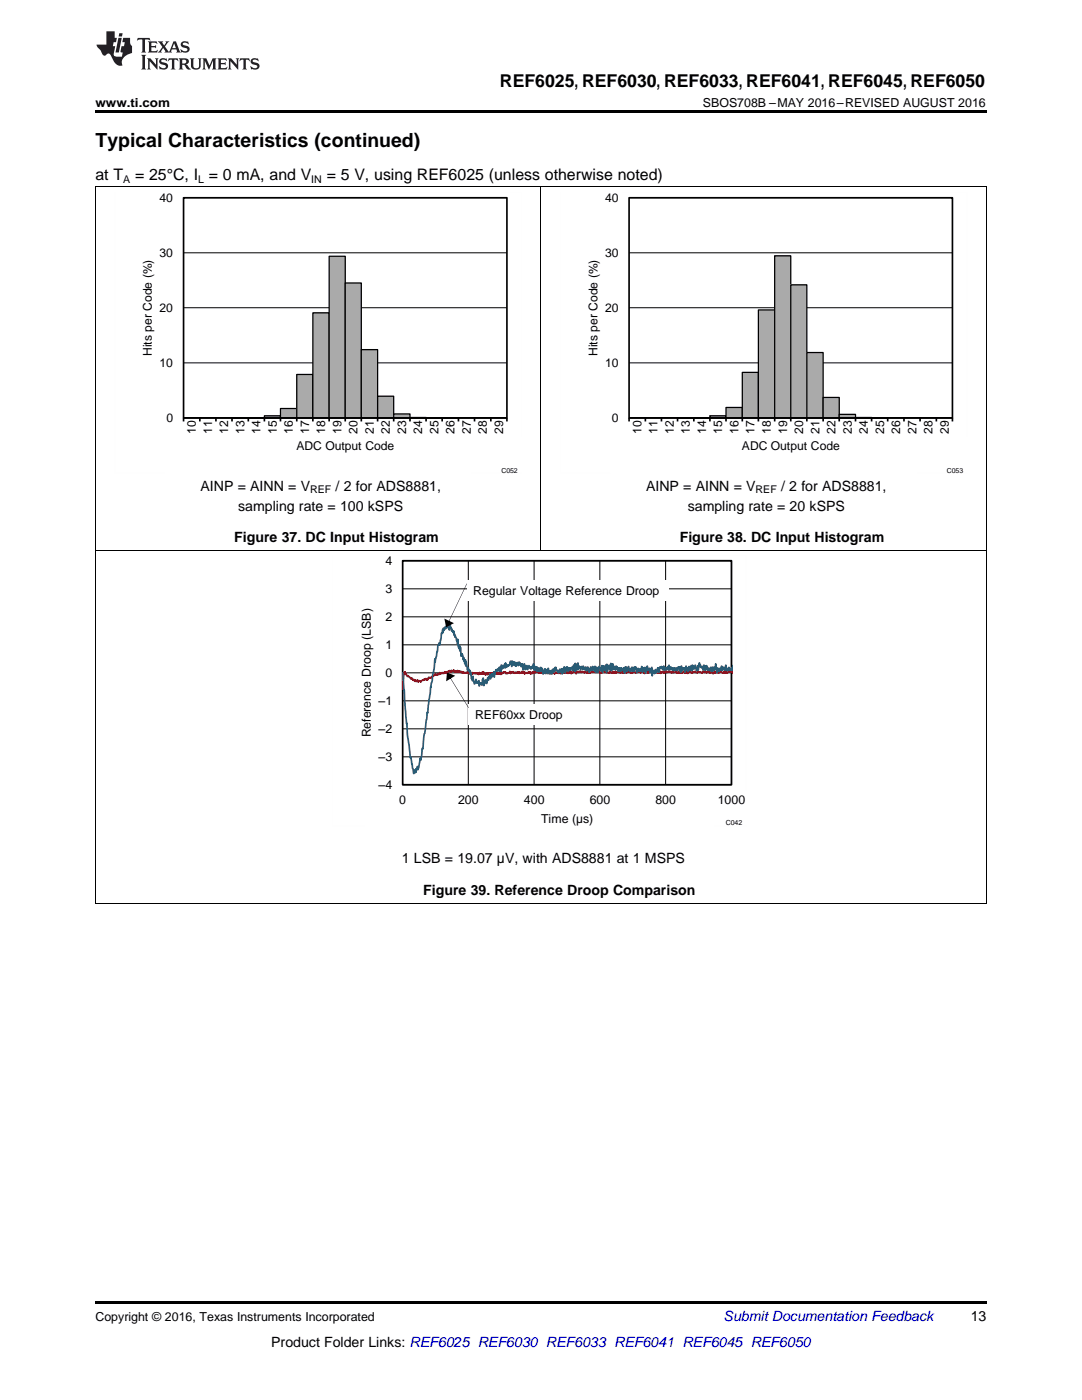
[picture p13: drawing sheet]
<svg xmlns="http://www.w3.org/2000/svg" width="216mm" height="279mm" viewBox="0 0 216 279" stroke-linecap="round" stroke-linejoin="round" font-family="sans-serif">
<defs><g id="words">
<text font-size="3.9" x="19" y="29.3">Typical Characteristics (continued)</text>
<text font-size="3.5" x="99.8" y="17.3">REF6025, REF6030, REF6033, REF6041, REF6045, REF6050</text>
<g font-size="3.2">
<text x="19" y="36">at T</text>
<text x="27" y="36">= 25°C, I = 0 mA, and V</text>
<text x="65.2" y="36">= 5 V, using REF6025 (unless otherwise noted)</text>
</g>
<g font-size="2.8">
<text x="40" y="97.9">AINP = AINN = V</text>
<text x="47.5" y="101.9">sampling rate = 100 kSPS</text>
<text x="67" y="97.9">/ 2 for ADS8881,</text>
<text x="128.9" y="97.9">AINP = AINN = V</text>
<text x="137.2" y="101.9">sampling rate = 20 kSPS</text>
<text x="155.9" y="97.9">/ 2 for ADS8881,</text>
<text x="46.7" y="108.2">Figure 37. DC Input Histogram</text>
<text x="135.6" y="108.2">Figure 38. DC Input Histogram</text>
<text x="80.2" y="172.3">1 LSB = 19.07 µV, with ADS8881 at 1 MSPS</text>
<text x="84.5" y="178.6">Figure 39. Reference Droop Comparison</text>
<text x="193.7" y="263.6">13</text>
<text x="54.1" y="268.9">Product Folder Links: REF6025 REF6030 REF6033 REF6041 REF6045 REF6050</text>
</g>
<text font-size="2.8" fill="#0000c8" x="144.4" y="263.6">Submit Documentation Feedback</text>
<g font-size="2.5">
<text x="19" y="21.4">www.ti.com</text>
<text x="140.3" y="21.4">SBOS708B –MAY 2016–REVISED AUGUST 2016</text>
<text x="76.9" y="112.7">4</text>
<text x="76.9" y="118.3">3</text>
<text x="94.4" y="118.7">Regular Voltage Reference Droop</text>
<text x="76.9" y="123.9">2</text>
<text x="76.9" y="129.5">1</text>
<text x="76.9" y="135.1">0</text>
<text x="75.6" y="140.7">±1</text>
<text x="94.8" y="143.5">REF60xx Droop</text>
<text x="74" y="147.2" transform="rotate(-90 74 147.2)">Reference Droop (LSB)</text>
<text x="75.6" y="146.3">±2</text>
<text x="75.6" y="151.9">±3</text>
<text x="75.6" y="157.5">±4</text>
<text x="79.7" y="160.4">0</text>
<text x="91.4" y="160.4">200</text>
<text x="104.5" y="160.4">400</text>
<text x="117.7" y="160.4">600</text>
<text x="130.8" y="160.4">800</text>
<text x="143.2" y="160.4">1000</text>
<text x="108" y="164.3">Time (µs)</text>
<text x="19" y="263.6">Copyright © 2016, Texas Instruments Incorporated</text>
</g>
<g font-size="2.4">
<text x="31.8" y="40.3">40</text>
<text x="120.7" y="40.3">40</text>
<text x="31.8" y="51.2">30</text>
<text x="120.7" y="51.2">30</text>
<text x="31.8" y="62.2">20</text>
<text x="120.7" y="62.2">20</text>
<text x="30.3" y="71.1" transform="rotate(-90 30.3 71.1)">Hits per Code (%)</text>
<text x="119.2" y="71.1" transform="rotate(-90 119.2 71.1)">Hits per Code (%)</text>
<text x="31.8" y="73.2">10</text>
<text x="120.7" y="73.2">10</text>
<text x="33.2" y="84.2">0</text>
<text x="39.1" y="86.5" transform="rotate(-90 39.1 86.5)">10</text>
<text x="42.3" y="86.5" transform="rotate(-90 42.3 86.5)">11</text>
<text x="45.6" y="86.5" transform="rotate(-90 45.6 86.5)">12</text>
<text x="48.8" y="86.5" transform="rotate(-90 48.8 86.5)">13</text>
<text x="52" y="86.5" transform="rotate(-90 52 86.5)">14</text>
<text x="55.2" y="86.5" transform="rotate(-90 55.2 86.5)">15</text>
<text x="58.5" y="86.5" transform="rotate(-90 58.5 86.5)">16</text>
<text x="59.1" y="89.9">ADC Output Code</text>
<text x="61.7" y="86.5" transform="rotate(-90 61.7 86.5)">17</text>
<text x="64.9" y="86.5" transform="rotate(-90 64.9 86.5)">18</text>
<text x="68.1" y="86.5" transform="rotate(-90 68.1 86.5)">19</text>
<text x="71.4" y="86.5" transform="rotate(-90 71.4 86.5)">20</text>
<text x="74.6" y="86.5" transform="rotate(-90 74.6 86.5)">21</text>
<text x="77.8" y="86.5" transform="rotate(-90 77.8 86.5)">22</text>
<text x="81" y="86.5" transform="rotate(-90 81 86.5)">23</text>
<text x="84.3" y="86.5" transform="rotate(-90 84.3 86.5)">24</text>
<text x="87.5" y="86.5" transform="rotate(-90 87.5 86.5)">25</text>
<text x="90.7" y="86.5" transform="rotate(-90 90.7 86.5)">26</text>
<text x="93.9" y="86.5" transform="rotate(-90 93.9 86.5)">27</text>
<text x="97.2" y="86.5" transform="rotate(-90 97.2 86.5)">28</text>
<text x="100.4" y="86.5" transform="rotate(-90 100.4 86.5)">29</text>
<text x="122.1" y="84.2">0</text>
<text x="128" y="86.5" transform="rotate(-90 128 86.5)">10</text>
<text x="131.2" y="86.5" transform="rotate(-90 131.2 86.5)">11</text>
<text x="134.5" y="86.5" transform="rotate(-90 134.5 86.5)">12</text>
<text x="137.7" y="86.5" transform="rotate(-90 137.7 86.5)">13</text>
<text x="140.9" y="86.5" transform="rotate(-90 140.9 86.5)">14</text>
<text x="144.1" y="86.5" transform="rotate(-90 144.1 86.5)">15</text>
<text x="147.4" y="86.5" transform="rotate(-90 147.4 86.5)">16</text>
<text x="148" y="89.9">ADC Output Code</text>
<text x="150.6" y="86.5" transform="rotate(-90 150.6 86.5)">17</text>
<text x="153.8" y="86.5" transform="rotate(-90 153.8 86.5)">18</text>
<text x="157" y="86.5" transform="rotate(-90 157 86.5)">19</text>
<text x="160.3" y="86.5" transform="rotate(-90 160.3 86.5)">20</text>
<text x="163.5" y="86.5" transform="rotate(-90 163.5 86.5)">21</text>
<text x="166.7" y="86.5" transform="rotate(-90 166.7 86.5)">22</text>
<text x="169.9" y="86.5" transform="rotate(-90 169.9 86.5)">23</text>
<text x="173.2" y="86.5" transform="rotate(-90 173.2 86.5)">24</text>
<text x="176.4" y="86.5" transform="rotate(-90 176.4 86.5)">25</text>
<text x="179.6" y="86.5" transform="rotate(-90 179.6 86.5)">26</text>
<text x="182.8" y="86.5" transform="rotate(-90 182.8 86.5)">27</text>
<text x="186.1" y="86.5" transform="rotate(-90 186.1 86.5)">28</text>
<text x="189.3" y="86.5" transform="rotate(-90 189.3 86.5)">29</text>
</g>
<g font-size="2.1">
<text x="24.6" y="36.6">A</text>
<text x="39.5" y="36.6">L</text>
<text x="62.1" y="36.6">IN</text>
<text x="61.9" y="98.5">REF</text>
<text x="150.8" y="98.5">REF</text>
</g>
<g font-size="1.4">
<text x="100" y="94.3">C052</text>
<text x="188.9" y="94.3">C053</text>
<text x="144.8" y="164.7">C042</text>
</g>
</g></defs>
<path d="M19 180.3l.2 .1zM196.7 180.3l.1 .1zM19 259.7h177.8v.5h-177.8z" fill="#000"/>
<g fill="none" stroke="#000" stroke-width=".2">
<path d="M19.1 110v70.4M80.3 111.9h65.6v44.7h-65.6zM80.3 117.5h65.6M93.4 111.9v44.7M106.6 111.9v44.7M119.7 111.9v44.7M132.8 111.9v44.7M196.8 110v70.4M80.3 139.9h65.6M80.3 134.3h65.6M80.3 128.7h65.6M80.3 123.1h65.6"/>
<path d="M80.3 151h65.6M80.3 145.5h65.6M19 180.3h177.8"/>
</g>
<path d="M80.3 111.9h65.7v44.7h-65.7z" fill="none" stroke="#000" stroke-width=".34"/>
<path d="M124 134l-.1 .3-.1-.3-.1 .2h-.2l-.1-.2-.3 .1-.1 .2-.1-.2-.2 .2v-.2l-.1 .2-.3-.1-.1-.1-.1 .3-.3-.3-.2 .2-.3-.2-.4 .1-.1-.2-.1 .2-.2-.2-.1 .2-.2-.1-.1 .2-.1-.2v.3l-.1-.2-.1 .1-.2-.2-.2 .1-.1-.3-.2 .4-.1-.3-.2 .3-.1-.2-.4-.1-.1 .2-.2-.3-.2 .4-.1-.1-.1 .1-.1-.3-.1 .2-.2-.1v.2l-.1-.3-.1 .3-.2-.3-.2 .3-.3-.3-.3 .2-.2-.2-.1 .2-.1-.3-.1 .3-.2-.2-.1 .2v-.2l-.2 .5-.4-.6-.3 .4-.2-.2-.1 .4-.2-.5-.2 .4-.1-.3-.2 .3v-.3l-.1 .2-.2-.3-.1 .4-.1-.3-.2 .2-.1-.2-.1 .2-.1-.3-.1 .3-.1-.2-.3 .3-.3-.3-.1 .3-.6-.3-.1 .5-.1-.6-.1 .3-.2-.1-.1 .2-.1-.3-.1 .3-.1-.2v.3l-.2-.4-.1 .4-.1-.3-.2 .1-.1-.3-.1 .4-.1-.4-.1 .3v-.1l-.2 .1-.2-.3-.3 .3-.2-.2-.1 .2-.1-.3-.2 .4-.2-.3-.2 .1-.2-.1v.1l-.2-.2-.1 .3v-.2l-.1 .2-.1-.2h-.2v.3l-.1-.2-.1 .3-.2-.3v.3l-.3-.4-.1 .3v-.3l-.2 .3-.5-.2-.1 .3-.1-.5-.4 .4-.1-.4-.1 .3-.2-.1-.1 .2-.1-.3-.2 .2-.1-.2-.1 .2-.4-.1-.1 .2-.1-.3-.1 .2-.1-.3-.2 .2-.1-.1-.1 .2-.1-.1v.2l-.2-.4v.3h-.4v.1l-.2-.1-.1 .2-.2-.4-.1 .1-.2-.1-.1 .2-.1-.1-.1 .3-.1-.4-.1 .5-.2-.3-.1 .2-.3-.2-.1 .2-.1-.2-.1 .2h-.1l-.1-.2-.2 .2-.2-.2-.2 .2v-.2l-.2 .3-.3-.3-.2 .2-.1-.2-.1 .3-.1-.2v.3l-.2-.3-.2 .3-.1-.2h-.2l-.1-.4-.1 .4v-.3l-.1 .3-.1-.3-.1 .2-.1-.1v.2l-.1-.2-.1 .2-.1-.3-.2 .4-.1-.3-.1 .2-.1-.2-.4 .2-.4-.2-.1 .2-.1-.3-.5 .3-.1-.3-.1 .2-.1-.4-.1 .3v-.1l-.2 .1v-.2l-.2 .3-.4-.2v.1l-.1-.2-.2 .2v-.3l-.2 .2-.1-.2-.1 .2-.1-.3-.3 .3-.1-.4-.3 .4-.1-.3-.3 .2v-.4l-.2 .3-.1-.1-.1 .1-.1-.2-.1 .3-.1-.2-.1 .1-.1-.2-.3 .2-.2 .4-.1-.3-.3 .2-.1-.2-.1 .3-.2-.2-.1 .2-.1-.2-.3 .3-.1-.3-.2 .4-.2-.1-.1 .3-.1-.2-.1 .1-.3-.2-.1 .3-.2 .1-.1-.2v.3l-.1-.1-.2 .3-.1-.1-.1 .3-.2-.1-.1-.2-.3 .6v-.3l-.1 .3-.1-.3v.3l-.1-.3-.1 .2-.2-.1-.1 .2-.5 .1-.1 .3-.2-.3-.2 .2-.1-.1-.1 .2v-.4l-.1 .3-.1-.2-.1 .2-.2-.3-.1 .3-.2-.4-.1 .2-.1-.2v.1l-.2-.4-.1 .2-.7-.7-.1 .2-.5-.9-.2 .3-.2 3.1-.1-3.2M146.3 134.2h-.5v-.4l-.2 .3h-.2l-.3 .2-.2-.2-.1 .2-.2-.2v.3l-.1-.4-.1 .2-.2 .1-.5-.3-.2 .3-.1-.2-.1 .2-.3-.3-.3 .3v-.3l-.1 .3-.2-.1-.1 .3-.1-.5-.2 .3-.2-.2-.1 .2-.1-.2-.2 .1-.3-.2-.1 .3v-.2h-.2l-.1 .2-.2-.3-.2 .2-.1-.3-.1 .4-.2-.1h-.2l-.2-.2-.2 .2-.1-.1-.1 .2-.2-.3-.1 .2-.1-.2-.1 .2-.2-.2-.1 .3-.2-.2-.1 .2-.1-.3-.1 .2-.4-.2-.2 .4v-.4l-.1 .3-.1-.2-.2 .2v-.4l-.2 .4-.2-.1-.1-.3-.2 .4-.1-.3v.3l-.3-.2-.2 .2v-.3l-.2 .3v-.2l-.2 .2-.1-.3-.1 .2-.1-.1-.2 .1-.1-.3-.2 .4-.2-.3v.3l-.3-.3v.2l-.1-.2-.2 .1-.1-.1-.1 .2h-.3l-.1-.3-.1 .3v-.1l-.1 .1-.1-.2-.1 .3-.2-.3-.2 .2-.2-.1v.3l-.1-.4-.1 .3-.2-.3-.1 .3-.1-.3-.3 .3-.1-.3-.2 .3-.1-.3-.1 .2v-.2l-.1 .2-.3-.2v.4l-.1-.3-.1 .1-.2-.2v.2l-.3-.2-.2 .3v-.2l-.1 .1-.1-.1-.1 .1-.2-.2-.1 .4-.4-.5-.2 .2-.1-.2-.1 .4v-.2l-.4-.1-.1 .1-.1-.2-.1 .4v-.2l-.2 .1v-.1l-.1 .2-.2-.2-.8 .3-.1-.3-.4-.1-.1 .2-.1-.1-.1 .2-.2-.4-.1 .4-.2-.4-.1 .3h-.1l-.1 .1v-.3l-.1 .2-.1-.2-.1 .3" fill="none" stroke="#f00" stroke-width=".34"/>
<path d="M124 133.3l-.1 .6-.1-.2-.1 .2-.1-.6v.6l-.1-.6-.2 .7v-.6l-.1 .1-.1-.4v.4l-.1-.6-.1 .8-.1-.7-.1 .6-.2-.3v.3l-.1-.8-.1 .7v-1l-.1 1.1-.1-.5-.1 .8-.1-1.5-.1 1.2-.1-.6-.1 .7-.1-1v.5l-.1-.2-.2 1-.1-1.4-.1 1.6v-1.5l-.4 1.1v-.9l-.1 .3-.1-.3v.8l-.1-.6-.1 1.2-.1-1.5-.2 1.1-.1-.6-.1-.1-.1 .2-.1-.4-.2 1.2-.1-.4v.3l-.1-.9-.2 1-.1-1.2-.1 1v-1l-.1 .7h-.2l-.1-.7-.2 .9-.2-.8-.3 1.2-.1-.8-.1 .5-.1-.9-.1 .5v-.1l-.2 .4-.1-.8-.1 .5h-.2l-.1-.5-.1 .4v-.6l-.1 .6-.3-.5-.2 .6-.2-.7-.2 .6-.1-1.2-.1 1.3v-.7l-.1 .6h-.1l-.1-1v1.4l-.1-1.5-.1 1.6-.1-1.3-.1 .8v-.8l-.2 1.2-.1-.7-.1 .2v-.2l-.1 .2-.1-.1-.1 .5-.2-.5-.1 .4v-.3l-.1 .6-.2-.9-.1 .6-.1-.5-.2 1.1-.1-1.1-.1 .5v-.6l-.2 1.2-.1-.8h-.1v1l-.1-1-.1 .8-.3-.8-.1 .6-.1-.3-.1 .5v-.4l-.1 .3-.1-.4-.2-.1-.1-.5v.4l-.1-.4-.1 .7-.1-.5-.1 .8-.2-.7v.5l-.1-.3-.1 .8-.1-.7-.1 .6-.1-.5-.2 .4-.2-.9-.1 1-.2-.8-.1 .4-.1-.1-.1 .5v-.9l-.1 .7-.1-.4-.2 .7-.1-.9-.1-.2-.2 .7-.1-.9-.1 .8-.1-.6-.3 .5v-.6l-.2 .7v-.9l-.2 .9v-.9l-.2 .6-.1-.7v.7l-.1-.5-.1 .3v-1l-.1 .7-.1-.2-.1 .4-.1-.4-.2 .5v-.4l-.2 .3-.2-.6-.2 .8-.2-.8-.1 .6-.1-.5-.1 .7-.2-1.1-.2 1.2-.2-1.2v.4l-.1-.3-.1 .4-.3-.8-.1 .5v-.6l-.2 .7-.1-.6-.3 .7-.1-.7-.1 .7-.1-.8-.2 .6-.2-.8-.2 1.1-.1-1.1-.1 .6-.1-.5-.2 .7h-.1v.2l-.1-.1-.1 .2-.1-.3-.1 .4-.1-.4-.1 .5v-.9l-.1 1-.1-.7-.3 .8-.1-.6-.1 .7-.2-.8v1.4l-.1-.7-.1 .6v-.8l-.1 .8-.1-.8-.1 .6-.1-.3-.1 .4h-.1l-.1-.3-.1 .3v-.3l-.2 .9-.1-.4-.1 1-.1-1-.1 .8-.1-.4v.6l-.1-.7-.3 1.1-.2-1v.8l-.1-.2-.1 .7-.2-.6-.2 1.2-.2-.7-.2 .8-.1-.3-.1 .6-.1-1.5-.2 1.3v.1l-.2-.4v.3l-.1-.3-.2 .6-.1-1.1-.1 .6-.1-.5-.1 .4-.1-.3-.1 .3-.1-.7-.4 .9-.2-1.5-.1 .8-.1-.7-.1 .4v-.2l-.1-1-.1 .3-.1-.8-.1 .3-.1-.4-.1 .4v-.8l-.2 .4-.3-1.6-.1 .8v-1.2l-.2 .8-.2-1.3v.5l-.2-.9-.2-.4-.1 .6-.1-1.8-.1 .7-.1-1.1-.1 .6a2.06 2.06 0 0 1-.2-1.6v-.2l-.1 .9-.1-.9-.1 .3-.3-1v.3l-.1-.7-.1 .3-.1-.9-.1 .4-.2-.7-.1 .3-.3-1.5-.1 1.3-.2-1.2-.1 .8-.1-.4h-.2l-.2 .6v-.4l-.4 .7v-.4l-.1 .9-.1-.6-.1 .7h-.1l-.3 2.1-.1 .3-.1-.5-.2 .6-.1 1.1-.5 2.1v-.6l-.2 1.9-.6 3.8-.1-.1-1.8 13.9-.1 .7-.1-.4-.1 .1-.4 2.2-.1-.6-.3 1v-.5l-.1 .7-.1-.5-.2 .7-.6-3.3-.1 .2-.1-.3-.5-4.3-1-12.4M146.3 132.9l-.1 .9-.1-.5-.1 .5-.2-.3-.2 .4-.2-.7v.5l-.2-.2-.1 .4-.3-1.2-.1 1.1-.1-.6v.3l-.2 .1-.2-.5-.1 .7-.1-.9-.1 .9-.1-.2-.1 .2v-.4l-.3 .7-.2-.8-.1 1-.3-1.8-.2 1.1-.1-.1-.1 .4-.1-.7-.1 .6v-.6l-.2 .9-.1-.9-.2 .7-.2-.5-.1 .3-.1-.3-.1 .3-.1-.7-.1 .6v-.8l-.1 .7-.1-.6-.1 .9-.2-1-.3 .8v-.6l-.2 .3-.2-.6-.1 .3-.2-.7-.2 1.3v-.8l-.1 1-.1-.6-.1 .6-.3-1.1-.2 .8-.4-.8-.1 1.2-.1-1.1-.1 1-.1-.7-.1 .6-.1-.7-.2 1-.1-.7-.2 .4-.1-.8-.2 1.3-.2-.9-.1 .2v-.2l-.1 .2-.1-.1v.5l-.2-1-.2 1.4-.1-1.1v.6l-.2-.7-.1 .3-.1-.3-.1 .8-.1-.6-.3 .5-.1-.5-.2 .6v-.5l-.2 .4v-.5l-.2 .4v-.3l-.2 .1v-.4l-.1 .4-.1-.3-.1 .4-.1-.9-.1 1-.1-.7-.1 .5v-.2l-.2 .3-.1-.4-.1 .4-.1-.3-.1 .4-.2-.8v.8l-.3-.6-.1 .4v-.5l-.1 .4-.1-.1-.1 .1v-.3l-.2 1.2-.2-1-.3 .9-.1-.3v.4l-.1-.7-.2 .8-.1-.5v.4l-.2-.5-.2 1.1v-1.7l-.4 1.1-.1-.9-.2 .4-.2-.9-.2 1-.1-.5-.1 1-.1-1.2-.2 .7-.1-.6v.7l-.2-.5v.7l-.2-1.2-.2 1v-.5l-.2 .4v-.3l-.1 .3-.2-.5v.7l-.2-.6-.1 .7-.1-1.1-.2 .4-.1-.4-.1 1v-.6l-.1 .5-.1-.1v-.7l-.1 .7-.1-.7-.2 .7-.1-.4-.1 .5-.1-.4-.1 .1-.1-.7-.2 1-.2-.9-.2 1v-1l-.2 1.2-.2-1v.5l-.2-.3-.1 .3-.1-.5-.1 .6" fill="none" stroke="#295c75" stroke-width=".34"/>
<path d="M66.3 110.8v54.1M79 110.8h69.9M148.9 110.8v47M66.3 164.9h6.4M142.5 164.9h6.4" fill="none" stroke="#fefefe" stroke-width=".2" stroke-dasharray=".4 .1" stroke-linecap="butt"/>
<path d="M93.1 115.7h40.3v4.2h-40.3z" fill-rule="evenodd" fill="#fff"/>
<path d="M93.1 116.5l-3.6 7.7zM88.7 123.5l1.9 .9-1.6 .8z" fill="#000"/>
<path d="M93.5 140.5h20.4v4.1h-20.4z" fill-rule="evenodd" fill="#fff"/>
<path d="M89.7 135.1l3.8 6.1zM89.2 134.2l1.6 .7-1.8 1.1z" fill="#000"/>
<path d="M19.1 37.2v72.8M36.6 39.4h64.5M107.9 37.2v72.8M196.8 37.2v72.8M36.6 50.5h64.5M36.6 72.4h64.5M36.6 61.4h64.5M19 109.9h177.8" fill="none" stroke="#000" stroke-width=".2"/>
<path d="M36.6 39.5h64.5v43.9h-64.5z" fill="none" stroke="#000" stroke-width=".33"/>
<path d="M46.3 83.4h6.5" fill="none" stroke="#aaa" stroke-width=".2"/>
<path d="M46.3 83.4h3.2zM49.5 83.4h3.3zM52.8 83h3.2v.4h-3.2z" fill="none" stroke="#000" stroke-width=".25"/>
<path d="M52.8 83.2h3.2" fill="none" stroke="#aaa" stroke-width=".42"/>
<path d="M56 81.5h3.2v1.9h-3.2z" fill-rule="evenodd" fill="#aaa"/>
<path d="M56 81.5h3.2v1.9h-3.2z" fill="none" stroke="#000" stroke-width=".25"/>
<path d="M59.2 74.7h3.2v8.7h-3.2z" fill-rule="evenodd" fill="#aaa"/>
<path d="M59.2 74.7h3.2v8.7h-3.2z" fill="none" stroke="#000" stroke-width=".25"/>
<path d="M62.4 62.4h3.3v21h-3.3z" fill-rule="evenodd" fill="#aaa"/>
<path d="M62.4 62.4h3.3v21h-3.3z" fill="none" stroke="#000" stroke-width=".25"/>
<path d="M65.7 51.1h3.2v32.3h-3.2z" fill-rule="evenodd" fill="#aaa"/>
<path d="M65.7 51.1h3.2v32.3h-3.2z" fill="none" stroke="#000" stroke-width=".25"/>
<path d="M68.9 56.5h3.2v26.9h-3.2z" fill-rule="evenodd" fill="#aaa"/>
<path d="M68.9 56.5h3.2v26.9h-3.2z" fill="none" stroke="#000" stroke-width=".25"/>
<path d="M72.1 69.8h3.2v13.6h-3.2z" fill-rule="evenodd" fill="#aaa"/>
<path d="M72.1 69.8h3.2v13.6h-3.2z" fill="none" stroke="#000" stroke-width=".25"/>
<path d="M75.3 79.1h3.3v4.3h-3.3z" fill-rule="evenodd" fill="#aaa"/>
<path d="M75.3 79.1h3.3v4.3h-3.3z" fill="none" stroke="#000" stroke-width=".25"/>
<path d="M78.6 82.6h3.2v.8h-3.2z" fill-rule="evenodd" fill="#aaa"/>
<path d="M78.6 82.6h3.2v.8h-3.2zM81.8 83.3l3.2 .1zM85 83.4h3.2zM88.2 83.4h3.3zM135.2 83.4h3.2zM138.4 83.4h3.3zM141.7 83h3.2v.4h-3.2z" fill="none" stroke="#000" stroke-width=".25"/>
<path d="M81.8 83.4h9.7M135.2 83.4h6.5" fill="none" stroke="#aaa" stroke-width=".2"/>
<g fill="none" stroke="#000" stroke-width=".33">
<path d="M125.5 39.5h64.5v43.9h-64.5zM36.6 84.1v-.7h64.5v.7M39.9 83.4v.7M43.1 83.4v.7M46.3 83.4v.7M49.5 83.4v.7M52.8 83.4v.7M56 83.4v.7M59.2 83.4v.7M62.4 83.4v.7M65.7 83.4v.7M68.9 83.4v.7"/>
<path d="M72.1 83.4v.7M75.3 83.4v.7M78.6 83.4v.7M81.8 83.4v.7M85 83.4v.7M88.2 83.4v.7M91.5 83.4v.7M94.7 83.4v.7M97.9 83.4v.7"/>
</g>
<path d="M22.9 38.4v56.1M35.4 38.4h68.7M104.1 38.4v48.8M22.9 94.5h10M94.1 94.5h10" fill="none" stroke="#fefefe" stroke-width=".2" stroke-dasharray=".4 .1" stroke-linecap="butt"/>
<path d="M125.5 39.4h64.5M125.5 50.5h64.5M125.5 72.4h64.5M125.5 61.4h64.5" fill="none" stroke="#000" stroke-width=".2"/>
<path d="M141.7 83.2h3.2" fill="none" stroke="#aaa" stroke-width=".42"/>
<path d="M144.9 81.3h3.2v2.1h-3.2z" fill-rule="evenodd" fill="#aaa"/>
<path d="M144.9 81.3h3.2v2.1h-3.2z" fill="none" stroke="#000" stroke-width=".25"/>
<path d="M148.1 74.3h3.2v9.1h-3.2z" fill-rule="evenodd" fill="#aaa"/>
<path d="M148.1 74.3h3.2v9.1h-3.2z" fill="none" stroke="#000" stroke-width=".25"/>
<path d="M151.3 61.9h3.3v21.5h-3.3z" fill-rule="evenodd" fill="#aaa"/>
<path d="M151.3 61.9h3.3v21.5h-3.3z" fill="none" stroke="#000" stroke-width=".25"/>
<path d="M154.6 51.1h3.2v32.3h-3.2z" fill-rule="evenodd" fill="#aaa"/>
<path d="M154.6 51.1h3.2v32.3h-3.2z" fill="none" stroke="#000" stroke-width=".25"/>
<path d="M157.8 56.9h3.2v26.5h-3.2z" fill-rule="evenodd" fill="#aaa"/>
<path d="M157.8 56.9h3.2v26.5h-3.2z" fill="none" stroke="#000" stroke-width=".25"/>
<path d="M161 70.4h3.2v13h-3.2z" fill-rule="evenodd" fill="#aaa"/>
<path d="M161 70.4h3.2v13h-3.2z" fill="none" stroke="#000" stroke-width=".25"/>
<path d="M164.2 79.3h3.3v4.1h-3.3z" fill-rule="evenodd" fill="#aaa"/>
<path d="M164.2 79.3h3.3v4.1h-3.3z" fill="none" stroke="#000" stroke-width=".25"/>
<path d="M167.5 82.7h3.2v.7h-3.2z" fill-rule="evenodd" fill="#aaa"/>
<path d="M167.5 82.7h3.2v.7h-3.2zM170.7 83.3l3.2 .1zM173.9 83.4h3.2z" fill="none" stroke="#000" stroke-width=".25"/>
<path d="M170.7 83.4h6.4" fill="none" stroke="#aaa" stroke-width=".2"/>
<g fill="none" stroke="#000" stroke-width=".33">
<path d="M125.5 84.1v-.7h64.5v.7M128.8 83.4v.7M132 83.4v.7M135.2 83.4v.7M138.4 83.4v.7M141.7 83.4v.7M144.9 83.4v.7M148.1 83.4v.7M151.3 83.4v.7M154.6 83.4v.7M157.8 83.4v.7M161 83.4v.7"/>
<path d="M164.2 83.4v.7M167.5 83.4v.7M170.7 83.4v.7M173.9 83.4v.7M177.1 83.4v.7M180.4 83.4v.7M183.6 83.4v.7M186.8 83.4v.7"/>
</g>
<path d="M111.8 38.4v56.1M124.3 38.4h68.7M193 38.4v48.8M111.8 94.5h10M183 94.5h10" fill="none" stroke="#fefefe" stroke-width=".2" stroke-dasharray=".4 .1" stroke-linecap="butt"/>
<path d="M19 37.2h177.8" fill="none" stroke="#000" stroke-width=".2"/>
<path d="M19 22h177.8v.5h-177.8z" fill="#000"/>
<g fill="#231f20">
<path d="M27.5 7.6l-.1 .5 .4-.2h.6v.1v2.1l-.2 .4h1l-.3-.4v-2.1l.1-.1h.5l.5 .2-.2-.5zM29.5 8.3l.2 .3v1.5l-.2 .4h1.8l.2-.6a1.04 1.04 0 0 1-1.3 .2v-.7h.6l.3 .2v-.6l-.3 .2h-.6v-.6l.8-.1 .4 .3-.2-.5zM31.5 8.3l.9 1.1-.9 1.1h.8l-.2-.2 .5-.7 .4 .7-.2 .2h1.5l-.1-.2 .1-.4h.9l.1 .4-.2 .2h1l-.3-.3-.7-1.9h-.5l-.9 2-.8-1 .9-1h-.8l.1 .3-.3 .5-.4-.6 .2-.2zM34.7 8.6l.4 1h-.7zM36.3 8.4a.63 .63 0 0 0-.2 .7 .63 .63 0 0 0 .6 .4l.6 .2 .1 .2a.75 .75 0 0 1-.7 .4 .75 .75 0 0 1-.6-.5l.1 .7 .1-.1a1.11 1.11 0 0 0 1.5-.6 1.13 1.13 0 0 0-1.2-.8l-.1-.4a1.04 1.04 0 0 1 1.2 .2l-.2-.5-.1 .1-.5-.2zM28.2 10.9l.2 .4v2.2l-.2 .4h1l-.3-.4v-2.2l.3-.4zM29.3 11.6l.3 .4v1.5l-.3 .4h.8l-.2-.4v-1.3l1.5 1.7v-1.9l.2-.4h-.7l.2 .4v.9l-1.1-1.3zM32 11.8a.62 .62 0 0 0-.2 .7 .62 .62 0 0 0 .6 .4l.6 .1 .1 .3a.76 .76 0 0 1-.7 .3 .76 .76 0 0 1-.6-.4l.1 .7 .1-.1a1.11 1.11 0 0 0 1.5-.6 1.13 1.13 0 0 0-1.2-.8l-.1-.4a1.04 1.04 0 0 1 1.2 .2l-.2-.6-.1 .1-.5-.1zM33.7 11.6l-.2 .6a.61 .61 0 0 1 .8-.3v1.6l-.2 .4h.9l-.2-.4v-1.6a.63 .63 0 0 1 .8 .3l-.2-.6zM35.6 11.6l.3 .4v1.5l-.3 .4h1l-.2-.2v-.8l.5 .2a.76 .76 0 0 0 1.2 .7l-1-1a.58 .58 0 0 0 .6-.5 .58 .58 0 0 0-.5-.6zM36.4 11.9h.1a.45 .45 0 0 1 .5 .1 .45 .45 0 0 1 .1 .5l-.7 .2zM37.9 11.6l.2 .2a2.17 2.17 0 0 0 .3 1.9 .99 .99 0 0 0 1.6-.6v-1.1l.2-.4h-.7l.2 .2a1.92 1.92 0 0 1-.2 1.8 .6 .6 0 0 1-.9-.5v-1.1l.2-.4zM40.4 11.6l.2 .4v1.5l-.2 .4h.7l-.2-.4v-1.4l.8 1.8 .8-1.8v1.4l-.2 .4h.9l-.2-.4v-1.5l.2-.4h-.8l-.6 1.5-.6-1.5zM43.4 11.6l.2 .4v1.5l-.2 .4h1.8l.2-.6a1.04 1.04 0 0 1-1.3 .1v-.6h.5l.4 .2v-.6l-.4 .2h-.5v-.7h.8l.3 .3-.1-.6zM45.5 11.6l.2 .4v1.5l-.2 .4h.7l-.2-.4v-1.3l1.5 1.7v-1.9l.2-.4h-.7l.2 .4v.9l-1.1-1.3zM47.9 11.6l-.1 .6a.61 .61 0 0 1 .8-.3v1.6l-.3 .4h1l-.3-.4 .1-1.6a.63 .63 0 0 1 .7 .3l-.1-.6zM50.2 11.8a.62 .62 0 0 0-.2 .7 .62 .62 0 0 0 .6 .4l.6 .1 .2 .3a.76 .76 0 0 1-.8 .3 .76 .76 0 0 1-.6-.4l.1 .7 .2-.1a1.11 1.11 0 0 0 1.5-.6 1.13 1.13 0 0 0-1.3-.8l-.1-.4a1.04 1.04 0 0 1 1.2 .2l-.1-.6-.2 .1-.5-.1z"/>
<path d="M21.2 6.3v2.6h-1.9l.1 .4 .7 .9a.91 .91 0 0 0 1 .8 .56 .56 0 0 1 .5-.3 .56 .56 0 0 1 .5 .3l.4 .8a1.53 1.53 0 0 0 1.9 1.2 1.54 1.54 0 0 1 1-2.1l.9-.3v-1.4a1.52 1.52 0 0 1-.3-1.6h-1.4l-.2 .8h.5l-.2 .8h-.4l-.2 1v.2l.4 .1-.2 .8a1.93 1.93 0 0 1-1.6-.3l.3-1.8h-.5l.2-.8h.4l.2-.8h-.4v-1.3zM23.6 7.6l-.6 2.9h.7l.6-2.9zM23.8 6.6l-.1 .7h.6l.2-.7z"/>
</g>
<use href="#words"/>
</svg>
